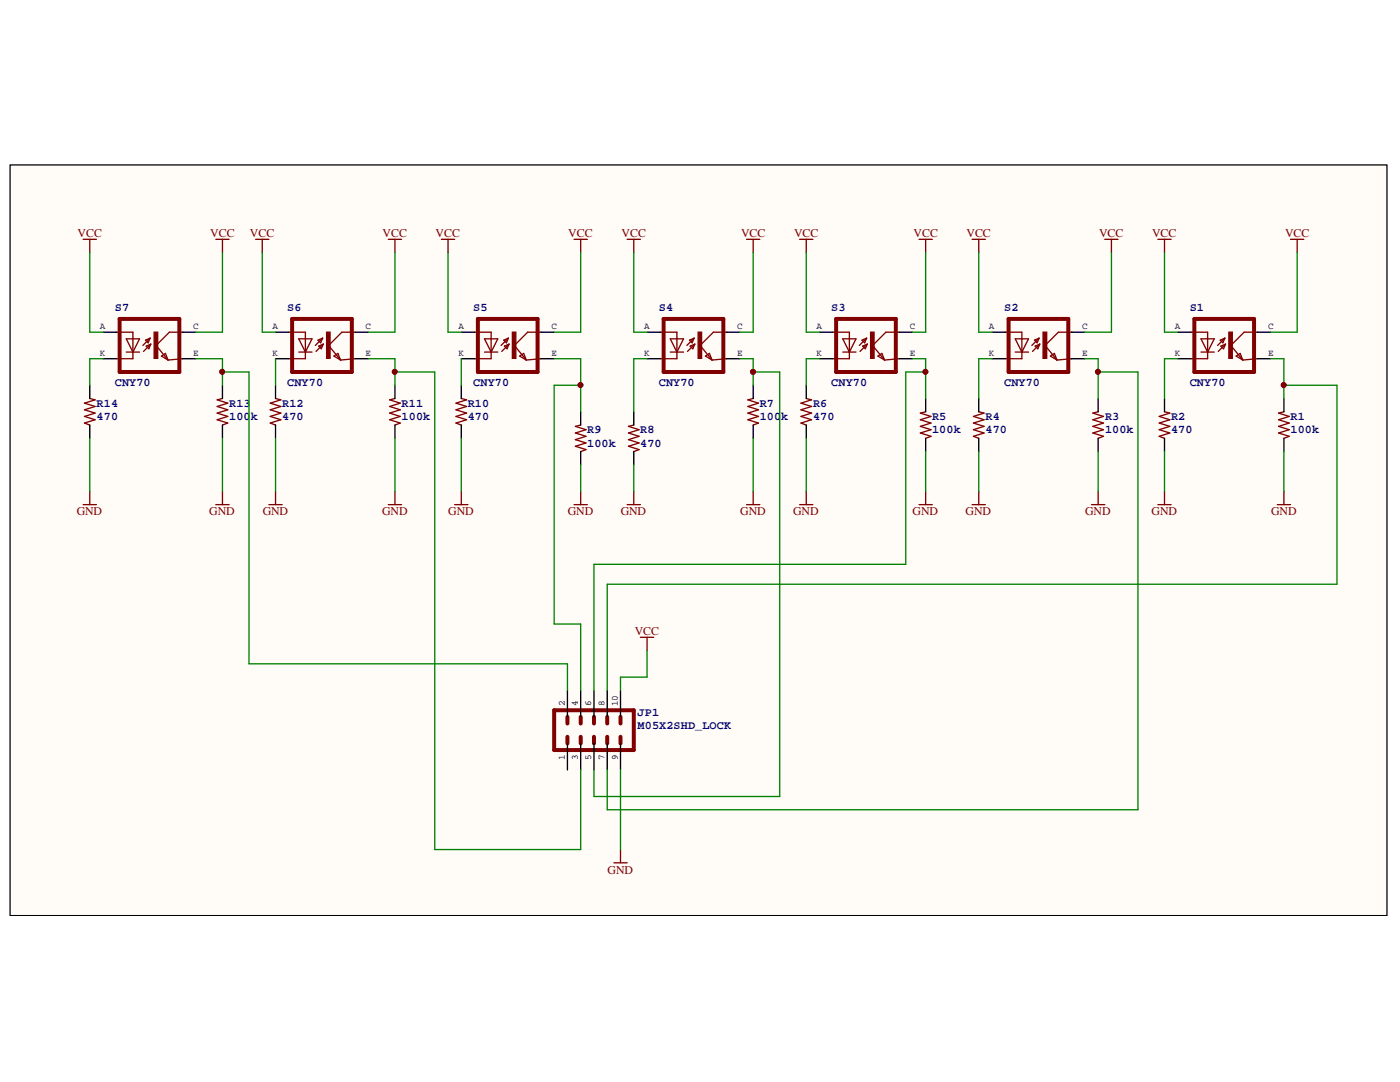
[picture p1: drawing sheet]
<svg xmlns="http://www.w3.org/2000/svg" width="279mm" height="216mm" viewBox="0 0 279 216" stroke-linecap="round" stroke-linejoin="round" font-family="sans-serif">
<defs><g id="words">
<g font-size="2.4" fill="#800000">
<text x="15.5" y="47.3">VCC</text>
<text x="41.9" y="47.3">VCC</text>
<text x="49.9" y="47.3">VCC</text>
<text x="76.4" y="47.3">VCC</text>
<text x="86.9" y="47.3">VCC</text>
<text x="113.4" y="47.3">VCC</text>
<text x="124" y="47.3">VCC</text>
<text x="147.9" y="47.3">VCC</text>
<text x="158.5" y="47.3">VCC</text>
<text x="182.3" y="47.3">VCC</text>
<text x="192.9" y="47.3">VCC</text>
<text x="219.3" y="47.3">VCC</text>
<text x="229.9" y="47.3">VCC</text>
<text x="256.5" y="47.3">VCC</text>
<text x="15.3" y="102.8">GND</text>
<text x="41.8" y="102.8">GND</text>
<text x="52.4" y="102.8">GND</text>
<text x="76.3" y="102.8">GND</text>
<text x="89.5" y="102.8">GND</text>
<text x="113.3" y="102.8">GND</text>
<text x="123.9" y="102.8">GND</text>
<text x="147.7" y="102.8">GND</text>
<text x="158.3" y="102.8">GND</text>
<text x="182.1" y="102.8">GND</text>
<text x="192.7" y="102.8">GND</text>
<text x="216.6" y="102.8">GND</text>
<text x="229.8" y="102.8">GND</text>
<text x="253.7" y="102.8">GND</text>
<text x="126.7" y="126.6">VCC</text>
<text x="121.3" y="174.3">GND</text>
</g>
<g font-size="2.4" fill="#000080">
<text x="22.9" y="62.1">S7</text>
<text x="57.3" y="62.1">S6</text>
<text x="94.5" y="62.1">S5</text>
<text x="131.5" y="62.1">S4</text>
<text x="165.9" y="62.1">S3</text>
<text x="200.4" y="62.1">S2</text>
<text x="237.4" y="62.1">S1</text>
<text x="22.9" y="76.9">CNY70</text>
<text x="57.3" y="76.9">CNY70</text>
<text x="94.5" y="76.9">CNY70</text>
<text x="131.5" y="76.9">CNY70</text>
<text x="165.9" y="76.9">CNY70</text>
<text x="200.4" y="76.9">CNY70</text>
<text x="237.4" y="76.9">CNY70</text>
<text x="19.3" y="81.2">R14</text>
<text x="19.3" y="83.9">470</text>
<text x="45.7" y="81.2">R13</text>
<text x="45.7" y="83.9">100k</text>
<text x="56.3" y="81.2">R12</text>
<text x="56.3" y="83.9">470</text>
<text x="80.2" y="81.2">R11</text>
<text x="80.2" y="83.9">100k</text>
<text x="93.4" y="81.2">R10</text>
<text x="93.4" y="83.9">470</text>
<text x="151.6" y="81.2">R7</text>
<text x="151.6" y="83.9">100k</text>
<text x="162.3" y="81.2">R6</text>
<text x="162.3" y="83.9">470</text>
<text x="186" y="83.9">R5</text>
<text x="196.7" y="83.9">R4</text>
<text x="220.5" y="83.9">R3</text>
<text x="233.7" y="83.9">R2</text>
<text x="257.6" y="83.9">R1</text>
<text x="117.2" y="86.5">R9</text>
<text x="117.2" y="89.2">100k</text>
<text x="127.8" y="86.5">R8</text>
<text x="127.8" y="89.2">470</text>
<text x="186" y="86.5">100k</text>
<text x="196.7" y="86.5">470</text>
<text x="220.5" y="86.5">100k</text>
<text x="233.7" y="86.5">470</text>
<text x="257.6" y="86.5">100k</text>
<text x="127.3" y="142.9">JP1</text>
<text x="127.3" y="145.6">M05X2SHD_LOCK</text>
</g>
<g font-size="1.9">
<text x="20" y="65.7">A</text>
<text x="38.6" y="65.7">C</text>
<text x="54.4" y="65.7">A</text>
<text x="73" y="65.7">C</text>
<text x="91.5" y="65.7">A</text>
<text x="110.1" y="65.7">C</text>
<text x="128.5" y="65.7">A</text>
<text x="147.1" y="65.7">C</text>
<text x="162.9" y="65.7">A</text>
<text x="181.5" y="65.7">C</text>
<text x="197.4" y="65.7">A</text>
<text x="216" y="65.7">C</text>
<text x="234.5" y="65.7">A</text>
<text x="253.1" y="65.7">C</text>
<text x="20" y="71">K</text>
<text x="38.6" y="71">E</text>
<text x="54.4" y="71">K</text>
<text x="73" y="71">E</text>
<text x="91.5" y="71">K</text>
<text x="110.1" y="71">E</text>
<text x="128.5" y="71">K</text>
<text x="147.1" y="71">E</text>
<text x="162.9" y="71">K</text>
<text x="181.5" y="71">E</text>
<text x="197.4" y="71">K</text>
<text x="216" y="71">E</text>
<text x="234.5" y="71">K</text>
<text x="253.1" y="71">E</text>
<text x="112.7" y="140.9" transform="rotate(-90 112.7 140.9)">2</text>
<text x="115.3" y="140.9" transform="rotate(-90 115.3 140.9)">4</text>
<text x="118" y="140.9" transform="rotate(-90 118 140.9)">6</text>
<text x="120.7" y="140.9" transform="rotate(-90 120.7 140.9)">8</text>
<text x="123.3" y="140.9" transform="rotate(-90 123.3 140.9)">10</text>
<text x="112.7" y="151.6" transform="rotate(-90 112.7 151.6)">1</text>
<text x="115.3" y="151.6" transform="rotate(-90 115.3 151.6)">3</text>
<text x="118" y="151.6" transform="rotate(-90 118 151.6)">5</text>
<text x="120.7" y="151.6" transform="rotate(-90 120.7 151.6)">7</text>
<text x="123.3" y="151.6" transform="rotate(-90 123.3 151.6)">9</text>
</g>
</g></defs>
<path d="M2 32.9h274.8v149.8h-274.8z" fill="#fffcf8" stroke="#000" stroke-width=".2"/>
<g fill="#000080" stroke="#000080" stroke-width=".2">
<circle cx="44.3" cy="74.2" r=".48"/>
<circle cx="78.8" cy="74.2" r=".48"/>
<circle cx="115.8" cy="76.8" r=".48"/>
<circle cx="150.3" cy="74.2" r=".49"/>
<circle cx="184.7" cy="74.2" r=".48"/>
<circle cx="219.1" cy="74.2" r=".48"/>
<circle cx="256.2" cy="76.8" r=".48"/>
</g>
<g fill="none" stroke="#800000" stroke-width=".26">
<path d="M16.6 47.8h2.6M17.9 47.8v2.6M43.1 47.8h2.6M44.4 47.8v2.6M51 47.8h2.7M52.3 47.8v2.6M77.5 47.8h2.6M78.8 47.8v2.6M88.1 47.8h2.6M89.4 47.8v2.6M114.6 47.8h2.6M115.9 47.8v2.6"/>
<path d="M125.2 47.8h2.6M126.5 47.8v2.6M149 47.8h2.6M150.3 47.8v2.6M159.6 47.8h2.6M160.9 47.8v2.6M183.4 47.8h2.7M184.7 47.8v2.6M194 47.8h2.7M195.3 47.8v2.6M220.5 47.8h2.6M221.8 47.8v2.6"/>
<path d="M231.1 47.8h2.6M232.4 47.8v2.6M257.6 47.8h2.6M258.9 47.8v2.6M17.9 79.5l1.1 .3-2.1 .6 2.1 .7-2.1 .7 2.1 .6-2.1 .7 2.1 .7-2.1 .6 1 .4M23.2 66.3h3.3v5.3h-3.3M25.2 70.3h2.6M25.2 67.6h2.6l-1.3 2.7zM29 67.9l1-.4-.4 .9zM29.2 69.1l.9-.4-.4 .9zM30 67.5l-1.5 1.4M30.1 68.7l-1.5 1.4"/>
<path d="M32.2 71l.8-.5 .5 1.3zM36.5 66.3h-2.7l-2.6 2.6 2.3 2.9M36.5 71.6l-3 .2M44.4 79.5l-1.1 .3 2.2 .6-2.2 .7 2.2 .7-2.2 .6 2.2 .7-2.2 .7 2.2 .6-1.1 .4M55 79.5l1 .3-2.1 .6 2.1 .7-2.1 .7 2.1 .6-2.1 .7 2.1 .7-2.1 .6 1.1 .4M57.6 66.3h3.3v5.3h-3.3M59.6 70.3h2.7M59.6 67.6h2.7l-1.4 2.7zM63.5 67.9l.9-.4-.4 .9zM63.6 69.1l.9-.4-.4 .9zM64.4 67.5l-1.5 1.4M64.5 68.7l-1.4 1.4"/>
<path d="M66.6 71l.8-.5 .6 1.3zM70.9 66.3h-2.7l-2.6 2.6 2.4 2.9M70.9 71.6l-2.9 .2M78.8 79.5l-1 .3 2.1 .6-2.1 .7 2.1 .7-2.1 .6 2.1 .7-2.1 .7 2.1 .6-1.1 .4M92.1 79.5l1 .3-2.1 .6 2.1 .7-2.1 .7 2.1 .6-2.1 .7 2.1 .7-2.1 .6 1.1 .4M94.7 66.3h3.3v5.3h-3.3M96.7 70.3h2.6M96.7 67.6h2.6l-1.3 2.7zM100.5 67.9l1-.4-.4 .9zM100.7 69.1l.9-.4-.4 .9zM101.5 67.5l-1.5 1.4M101.6 68.7l-1.5 1.4"/>
<path d="M103.7 71l.8-.5 .5 1.3zM107.9 66.3h-2.6l-2.6 2.6 2.3 2.9M107.9 71.6l-2.9 .2M131.8 66.3h3.3v5.3h-3.3M133.8 67.6h2.6l-1.3 2.7zM133.8 70.3h2.6M137.6 67.9l.9-.4-.4 .9zM137.7 69.1l1-.4-.4 .9zM138.5 67.5l-1.4 1.4M138.7 68.7l-1.5 1.4M140.8 71l.8-.5 .5 1.3zM145 66.3h-2.6l-2.7 2.6 2.4 2.9"/>
<path d="M145 71.6l-2.9 .2M150.3 79.5l-1 .3 2.1 .6-2.1 .7 2.1 .7-2.1 .6 2.1 .7-2.1 .7 2.1 .6-1.1 .4M160.9 79.5l1.1 .3-2.2 .6 2.2 .7-2.2 .7 2.2 .6-2.2 .7 2.2 .7-2.2 .6 1.1 .4M166.2 66.3h3.3v5.3h-3.3M168.2 70.3h2.6M168.2 67.6h2.6l-1.3 2.7zM172 67.9l1-.4-.4 .9zM172.2 69.1l.9-.4-.4 .9zM173 67.5l-1.5 1.4M173.1 68.7l-1.5 1.4M175.2 71l.8-.5 .5 1.3zM179.4 66.3h-2.6l-2.7 2.6 2.4 2.9"/>
<path d="M179.4 71.6l-2.9 .2M200.6 66.3h3.3v5.3h-3.3M202.6 70.3h2.7M202.6 67.6h2.7l-1.4 2.7zM206.5 67.9l.9-.4-.4 .9zM206.6 69.1l.9-.4-.4 .9zM207.4 67.5l-1.5 1.4M207.5 68.7l-1.4 1.4M209.6 71l.8-.5 .6 1.3zM213.9 66.3h-2.7l-2.6 2.6 2.4 2.9M213.9 71.6l-2.9 .2M237.7 66.3h3.3v5.3h-3.3"/>
<path d="M239.7 70.3h2.6M239.7 67.6h2.6l-1.3 2.7zM243.5 67.9l.9-.4-.3 .9zM243.7 69.1l.9-.4-.4 .9zM244.4 67.5l-1.4 1.4M244.6 68.7l-1.5 1.4M246.7 71l.8-.5 .5 1.3zM250.9 66.3h-2.6l-2.7 2.6 2.4 2.9M250.9 71.6l-2.9 .2M17.9 98v2.7M44.4 98v2.7M55 98v2.7"/>
<path d="M78.8 98v2.7M92.1 98v2.7M115.9 84.8l-1.1 .3 2.2 .6-2.2 .7 2.2 .7-2.2 .6 2.2 .7-2.2 .6 2.2 .7-1.1 .4M115.9 98v2.7M126.5 84.8l-1.1 .3 2.1 .6-2.1 .7 2.1 .7-2.1 .6 2.1 .7-2.1 .6 2.1 .7-1 .4M126.5 98v2.7M150.3 98v2.7M160.9 98v2.7M184.7 82.2l-1 .2 2.1 .7-2.1 .7 2.1 .6-2.1 .7 2.1 .6-2.1 .7 2.1 .7-1.1 .4M184.7 98v2.7M195.3 82.2l1.1 .2-2.1 .7 2.1 .7-2.1 .6 2.1 .7-2.1 .6 2.1 .7-2.1 .7 1 .4M195.3 98v2.7"/>
<path d="M219.2 82.2l-1.1 .2 2.1 .7-2.1 .7 2.1 .6-2.1 .7 2.1 .6-2.1 .7 2.1 .7-1 .4M219.2 98v2.7M232.4 82.2l1.1 .2-2.2 .7 2.2 .7-2.2 .6 2.2 .7-2.2 .6 2.2 .7-2.2 .7 1.1 .4M232.4 98v2.7M256.2 82.2l-1 .2 2.1 .7-2.1 .7 2.1 .6-2.1 .7 2.1 .6-2.1 .7 2.1 .7-1.1 .4M256.2 98v2.7M16.6 100.7h2.6M43.1 100.7h2.6M53.7 100.7h2.6M77.5 100.7h2.6M90.7 100.7h2.7M114.6 100.7h2.6"/>
<path d="M125.2 100.7h2.6M149 100.7h2.6M159.6 100.7h2.6M183.4 100.7h2.7M194 100.7h2.7M217.8 100.7h2.7M231.1 100.7h2.6M254.9 100.7h2.7M127.8 127.2h2.7M129.1 127.2v2.6M122.5 172.2h2.7M123.8 169.5v2.7"/>
</g>
<g fill="none" stroke="#000" stroke-width=".26">
<path d="M17.9 76.9v2.6M20.6 66.3h2.6M20.6 71.6h2.6M36.5 66.3h2.6M36.5 71.6h2.6M44.4 76.9v2.6M55 66.3h2.6M55 71.6h2.6M55 76.9v2.6M70.9 66.3h2.6M70.9 71.6h2.6M78.8 76.9v2.6"/>
<path d="M92.1 66.3h2.6M92.1 71.6h2.6M92.1 76.9v2.6M107.9 66.3h2.7M107.9 71.6h2.7M129.1 66.3h2.7M129.1 71.6h2.7M145 66.3h2.7M145 71.6h2.7M150.3 76.9v2.6M160.9 76.9v2.6M163.6 66.3h2.6"/>
<path d="M163.6 71.6h2.6M179.4 66.3h2.7M179.4 71.6h2.7M184.7 79.5v2.7M195.3 79.5v2.7M198 66.3h2.6M198 71.6h2.6M213.9 66.3h2.6M213.9 71.6h2.6M219.2 79.5v2.7M232.4 79.5v2.7M235 66.3h2.7"/>
<path d="M235 71.6h2.7M250.9 66.3h2.7M250.9 71.6h2.7M256.2 79.5v2.7M17.9 84.8v2.7M44.4 84.8v2.7M55 84.8v2.7M78.8 84.8v2.7M92.1 84.8v2.7M115.9 82.2v2.6M115.9 90.1v2.7M126.5 82.2v2.6"/>
<path d="M126.5 90.1v2.7M150.3 84.8v2.7M160.9 84.8v2.7M184.7 87.5v2.6M195.3 87.5v2.6M219.2 87.5v2.6M232.4 87.5v2.6M256.2 87.5v2.6M113.2 137.8v5.2M115.9 137.8v5.2M118.5 137.8v5.2M121.2 137.8v5.2"/>
<path d="M123.8 137.8v5.2M113.2 148.3v5.3M115.9 148.3v5.3M118.5 148.3v5.3M121.2 148.3v5.3M123.8 148.3v5.3"/>
</g>
<g fill="none" stroke="#800000" stroke-width=".79">
<path d="M23.9 63.6h11.9v10.6h-11.9zM58.3 63.6h11.9v10.6h-11.9zM95.4 63.6h11.9v10.6h-11.9zM132.4 63.6h12v10.6h-12zM166.9 63.6h11.9v10.6h-11.9zM201.3 63.6h11.9v10.6h-11.9zM238.4 63.6h11.9v10.6h-11.9zM110.6 141.7h15.9v8h-15.9zM113.2 143v1.4M113.2 147v1.3M115.9 143v1.4M115.9 147v1.3"/>
<path d="M118.5 143v1.4M118.5 147v1.3M121.2 143v1.4M121.2 147v1.3M123.8 143v1.4M123.8 147v1.3"/>
</g>
<g fill="#800000" stroke="#800000" stroke-width=".26">
<path d="M139.3 66.3h.7v5.2h-.7z"/>
<path d="M173.7 66.3h.7v5.2h-.7z"/>
<path d="M208.2 66.3h.7v5.2h-.7z"/>
<path d="M245.2 66.3h.7v5.2h-.7z"/>
<path d="M102.3 66.3h.6v5.2h-.6z"/>
<path d="M65.2 66.3h.7v5.2h-.7z"/>
<path d="M30.8 66.3h.7v5.2h-.7z"/>
</g>
<g fill="none" stroke="#008000" stroke-width=".26">
<path d="M17.9 50.4v15.9h2.7M44.4 50.4v15.9h-5.3M52.3 50.4v15.9h2.7M78.8 50.4v15.9h-5.3M89.4 50.4v15.9h2.7M115.9 50.4v15.9h-5.3M126.5 50.4v15.9h2.6M150.3 50.4v15.9h-2.6M160.9 50.4v15.9h2.7M184.7 50.4v15.9h-2.6M195.3 50.4v15.9h2.7M221.8 50.4v15.9h-5.3"/>
<path d="M232.4 50.4v15.9h2.6M258.9 50.4v15.9h-5.3M20.6 71.6h-2.7v5.3M39.1 71.6h5.3v5.3M44.4 74.2h5.3v58.3h63.5v5.3M55 71.6v5.3M73.5 71.6h5.3v5.3M78.8 74.2h8v95.3h29.1v-15.9M92.1 71.6v5.3M110.6 71.6h5.3v10.6M115.9 76.9h-5.3v47.6h5.3v13.3M129.1 71.6h-2.6v10.6"/>
<path d="M147.7 71.6h2.6v5.3M150.3 74.2h5.3v84.7h-37.1v-5.3M163.6 71.6h-2.7v5.3M182.1 71.6h2.6v7.9M184.7 74.2h-3.9v38.4h-62.3v25.2M198 71.6h-2.7v7.9M216.5 71.6h2.7v7.9M219.2 74.2h7.9v87.4h-105.9v-8M235 71.6h-2.6v7.9M253.6 71.6h2.6v7.9M256.2 76.9h10.6v39.7h-145.6v21.2M17.9 87.5v10.5"/>
<path d="M44.4 87.5v10.5M55 87.5v10.5M78.8 87.5v10.5M92.1 87.5v10.5M115.9 92.8v5.2M126.5 92.8v5.2M150.3 87.5v10.5M160.9 87.5v10.5M184.7 90.1v7.9M195.3 90.1v7.9M219.2 90.1v7.9M232.4 90.1v7.9"/>
<path d="M256.2 90.1v7.9M129.1 129.8v5.3h-5.3v2.7M123.8 153.6v15.9"/>
</g>
<g fill="#800000" stroke="#800000" stroke-width=".2">
<circle cx="256.2" cy="76.8" r=".48"/>
<circle cx="115.8" cy="76.8" r=".48"/>
<circle cx="219.1" cy="74.2" r=".48"/>
<circle cx="184.7" cy="74.2" r=".48"/>
<circle cx="150.3" cy="74.2" r=".49"/>
<circle cx="78.8" cy="74.2" r=".48"/>
<circle cx="44.3" cy="74.2" r=".48"/>
</g>
<use href="#words"/>
</svg>
